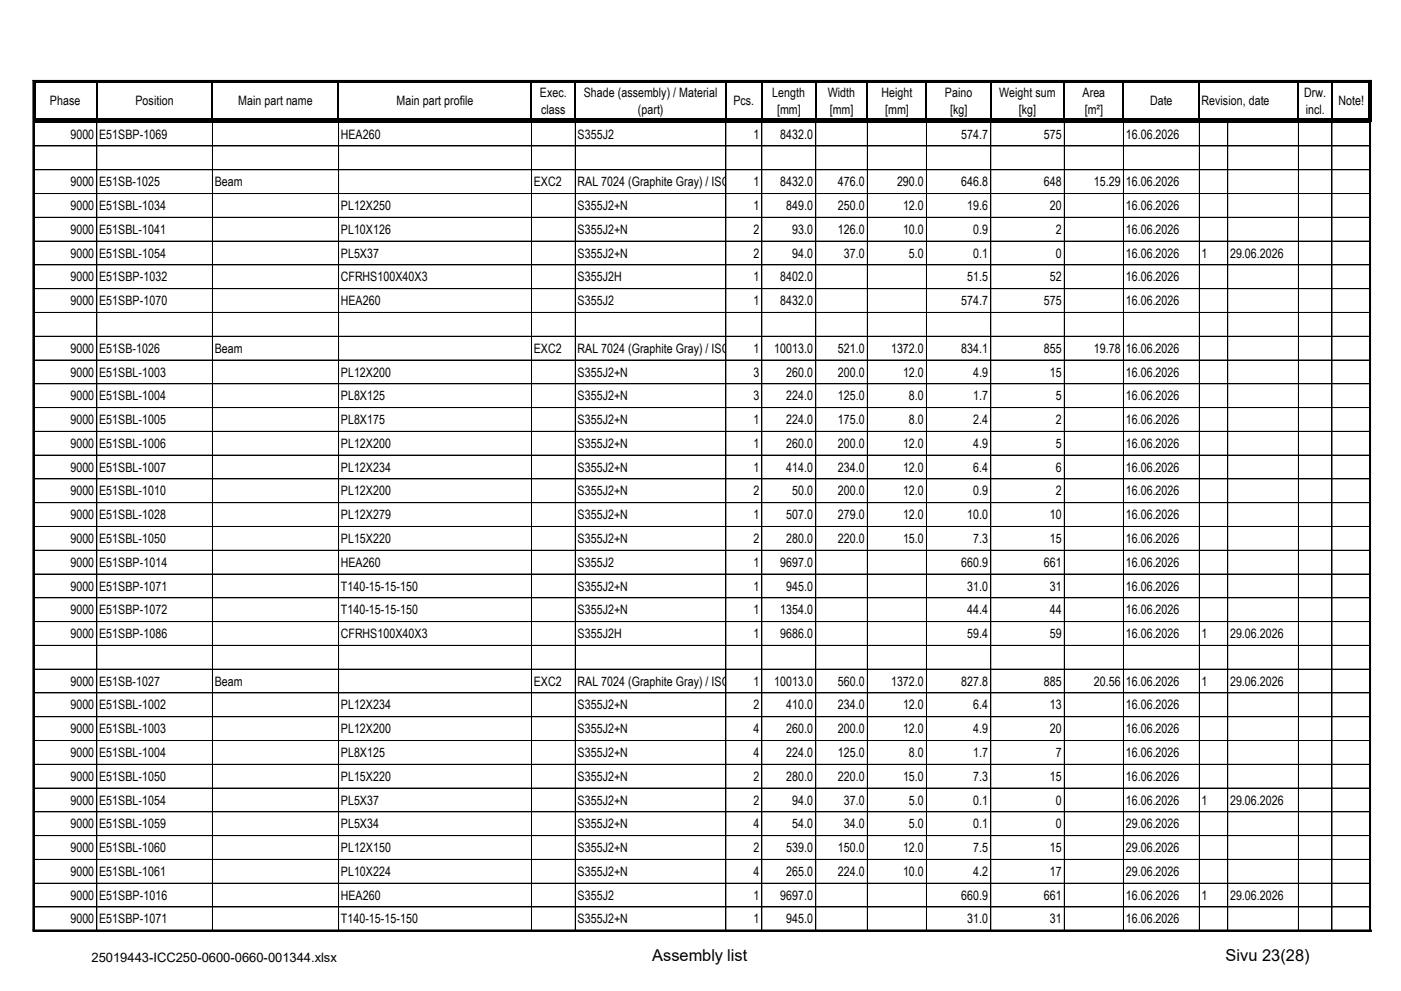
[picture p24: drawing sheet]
<svg xmlns="http://www.w3.org/2000/svg" width="297mm" height="210mm" viewBox="0 0 297 210" stroke-linecap="round" stroke-linejoin="round" font-family="sans-serif">
<defs><g id="words">
<g font-size="3.5">
<text x="138.2" y="203.6">Assembly list</text>
<text x="259.8" y="203.6">Sivu 23(28)</text>
</g>
<g font-size="2.8">
<text x="10.6" y="22.3">Phase</text>
<text x="28.7" y="22.3">Position</text>
<text x="50.5" y="22.3">Main part name</text>
<text x="84" y="22.3">Main part profile</text>
<text x="114.4" y="20.5">Exec.</text>
<text x="123.7" y="20.5">Shade (assembly) / Material</text>
<text x="155.4" y="22.3">Pcs.</text>
<text x="163.7" y="20.5">Length</text>
<text x="175.5" y="20.5">Width</text>
<text x="186.8" y="20.5">Height</text>
<text x="200.3" y="20.5">Paino</text>
<text x="211.8" y="20.5">Weight sum</text>
<text x="229.4" y="20.5">Area</text>
<text x="243.8" y="22.3">Date</text>
<text x="254.7" y="22.2">Revision, date</text>
<text x="276.4" y="20.5">Drw.</text>
<text x="283.7" y="22.3">Note!</text>
<text x="14.9" y="29.4">9000</text>
<text x="21" y="29.4">E51SBP-1069</text>
<text x="72.2" y="29.4">HEA260</text>
<text x="114.7" y="24.1">class</text>
<text x="122.4" y="29.4">S355J2</text>
<text x="135.2" y="24.1">(part)</text>
<text x="159.7" y="29.4">1</text>
<text x="164.7" y="24.1">[mm]</text>
<text x="165.4" y="29.4">8432.0</text>
<text x="175.9" y="24.1">[mm]</text>
<text x="187.6" y="24.1">[mm]</text>
<text x="201.4" y="24.1">[kg]</text>
<text x="203.7" y="29.4">574.7</text>
<text x="215.9" y="24.1">[kg]</text>
<text x="221.2" y="29.4">575</text>
<text x="229.9" y="24.1">[m²]</text>
<text x="238.6" y="29.4">16.06.2026</text>
<text x="276.7" y="24.1">incl.</text>
<text x="14.9" y="39.5">9000</text>
<text x="21" y="39.5">E51SB-1025</text>
<text x="45.5" y="39.5">Beam</text>
<text x="113.1" y="39.5">EXC2</text>
<text x="122.4" y="39.5">RAL 7024 (Graphite Gray) / ISO12944-5</text>
<text x="159.7" y="39.5">1</text>
<text x="165.4" y="39.5">8432.0</text>
<text x="177.6" y="39.5">476.0</text>
<text x="190.1" y="39.5">290.0</text>
<text x="203.7" y="39.5">646.8</text>
<text x="221.2" y="39.5">648</text>
<text x="231.9" y="39.5">15.29</text>
<text x="238.6" y="39.5">16.06.2026</text>
<text x="14.9" y="44.5">9000</text>
<text x="21" y="44.5">E51SBL-1034</text>
<text x="72.2" y="44.5">PL12X250</text>
<text x="122.4" y="44.5">S355J2+N</text>
<text x="159.7" y="44.5">1</text>
<text x="166.6" y="44.5">849.0</text>
<text x="177.6" y="44.5">250.0</text>
<text x="191.4" y="44.5">12.0</text>
<text x="205" y="44.5">19.6</text>
<text x="222.5" y="44.5">20</text>
<text x="238.6" y="44.5">16.06.2026</text>
<text x="14.9" y="49.5">9000</text>
<text x="21" y="49.5">E51SBL-1041</text>
<text x="72.2" y="49.5">PL10X126</text>
<text x="122.4" y="49.5">S355J2+N</text>
<text x="159.7" y="49.5">2</text>
<text x="167.9" y="49.5">93.0</text>
<text x="177.6" y="49.5">126.0</text>
<text x="191.4" y="49.5">10.0</text>
<text x="206.3" y="49.5">0.9</text>
<text x="223.8" y="49.5">2</text>
<text x="238.6" y="49.5">16.06.2026</text>
<text x="14.9" y="54.6">9000</text>
<text x="14.9" y="59.6">9000</text>
<text x="21" y="54.6">E51SBL-1054</text>
<text x="21" y="59.6">E51SBP-1032</text>
<text x="72.2" y="54.6">PL5X37</text>
<text x="72.2" y="59.6">CFRHS100X40X3</text>
<text x="122.4" y="54.6">S355J2+N</text>
<text x="122.4" y="59.6">S355J2H</text>
<text x="159.7" y="54.6">2</text>
<text x="159.7" y="59.6">1</text>
<text x="165.4" y="59.6">8402.0</text>
<text x="167.9" y="54.6">94.0</text>
<text x="178.9" y="54.6">37.0</text>
<text x="192.7" y="54.6">5.0</text>
<text x="205" y="59.6">51.5</text>
<text x="206.3" y="54.6">0.1</text>
<text x="222.5" y="59.6">52</text>
<text x="223.8" y="54.6">0</text>
<text x="238.6" y="54.6">16.06.2026</text>
<text x="238.6" y="59.6">16.06.2026</text>
<text x="254.7" y="54.6">1</text>
<text x="260.7" y="54.6">29.06.2026</text>
<text x="14.9" y="64.7">9000</text>
<text x="21" y="64.7">E51SBP-1070</text>
<text x="72.2" y="64.7">HEA260</text>
<text x="122.4" y="64.7">S355J2</text>
<text x="159.7" y="64.7">1</text>
<text x="165.4" y="64.7">8432.0</text>
<text x="203.7" y="64.7">574.7</text>
<text x="221.2" y="64.7">575</text>
<text x="238.6" y="64.7">16.06.2026</text>
<text x="14.9" y="74.7">9000</text>
<text x="21" y="74.7">E51SB-1026</text>
<text x="45.5" y="74.7">Beam</text>
<text x="113.1" y="74.7">EXC2</text>
<text x="122.4" y="74.7">RAL 7024 (Graphite Gray) / ISO12944-5</text>
<text x="159.7" y="74.7">1</text>
<text x="164.1" y="74.7">10013.0</text>
<text x="177.6" y="74.7">521.0</text>
<text x="188.8" y="74.7">1372.0</text>
<text x="203.7" y="74.7">834.1</text>
<text x="221.2" y="74.7">855</text>
<text x="231.9" y="74.7">19.78</text>
<text x="238.6" y="74.7">16.06.2026</text>
<text x="14.9" y="79.8">9000</text>
<text x="21" y="79.8">E51SBL-1003</text>
<text x="72.2" y="79.8">PL12X200</text>
<text x="122.4" y="79.8">S355J2+N</text>
<text x="159.7" y="79.8">3</text>
<text x="166.6" y="79.8">260.0</text>
<text x="177.6" y="79.8">200.0</text>
<text x="191.4" y="79.8">12.0</text>
<text x="206.3" y="79.8">4.9</text>
<text x="222.5" y="79.8">15</text>
<text x="238.6" y="79.8">16.06.2026</text>
<text x="14.9" y="84.8">9000</text>
<text x="14.9" y="89.8">9000</text>
<text x="21" y="84.8">E51SBL-1004</text>
<text x="21" y="89.8">E51SBL-1005</text>
<text x="72.2" y="84.8">PL8X125</text>
<text x="72.2" y="89.8">PL8X175</text>
<text x="122.4" y="84.8">S355J2+N</text>
<text x="122.4" y="89.8">S355J2+N</text>
<text x="159.7" y="84.8">3</text>
<text x="159.7" y="89.8">1</text>
<text x="166.6" y="84.8">224.0</text>
<text x="166.6" y="89.8">224.0</text>
<text x="177.6" y="84.8">125.0</text>
<text x="177.6" y="89.8">175.0</text>
<text x="192.7" y="84.8">8.0</text>
<text x="192.7" y="89.8">8.0</text>
<text x="206.3" y="84.8">1.7</text>
<text x="206.3" y="89.8">2.4</text>
<text x="223.8" y="84.8">5</text>
<text x="223.8" y="89.8">2</text>
<text x="238.6" y="84.8">16.06.2026</text>
<text x="238.6" y="89.8">16.06.2026</text>
<text x="14.9" y="94.9">9000</text>
<text x="21" y="94.9">E51SBL-1006</text>
<text x="72.2" y="94.9">PL12X200</text>
<text x="122.4" y="94.9">S355J2+N</text>
<text x="159.7" y="94.9">1</text>
<text x="166.6" y="94.9">260.0</text>
<text x="177.6" y="94.9">200.0</text>
<text x="191.4" y="94.9">12.0</text>
<text x="206.3" y="94.9">4.9</text>
<text x="223.8" y="94.9">5</text>
<text x="238.6" y="94.9">16.06.2026</text>
<text x="14.9" y="99.9">9000</text>
<text x="21" y="99.9">E51SBL-1007</text>
<text x="72.2" y="99.9">PL12X234</text>
<text x="122.4" y="99.9">S355J2+N</text>
<text x="159.7" y="99.9">1</text>
<text x="166.6" y="99.9">414.0</text>
<text x="177.6" y="99.9">234.0</text>
<text x="191.4" y="99.9">12.0</text>
<text x="206.3" y="99.9">6.4</text>
<text x="223.8" y="99.9">6</text>
<text x="238.6" y="99.9">16.06.2026</text>
<text x="14.9" y="105">9000</text>
<text x="21" y="105">E51SBL-1010</text>
<text x="72.2" y="105">PL12X200</text>
<text x="122.4" y="105">S355J2+N</text>
<text x="159.7" y="105">2</text>
<text x="167.9" y="105">50.0</text>
<text x="177.6" y="105">200.0</text>
<text x="191.4" y="105">12.0</text>
<text x="206.3" y="105">0.9</text>
<text x="223.8" y="105">2</text>
<text x="238.6" y="105">16.06.2026</text>
<text x="14.9" y="110">9000</text>
<text x="21" y="110">E51SBL-1028</text>
<text x="72.2" y="110">PL12X279</text>
<text x="122.4" y="110">S355J2+N</text>
<text x="159.7" y="110">1</text>
<text x="166.6" y="110">507.0</text>
<text x="177.6" y="110">279.0</text>
<text x="191.4" y="110">12.0</text>
<text x="205" y="110">10.0</text>
<text x="222.5" y="110">10</text>
<text x="238.6" y="110">16.06.2026</text>
<text x="14.9" y="115">9000</text>
<text x="21" y="115">E51SBL-1050</text>
<text x="72.2" y="115">PL15X220</text>
<text x="122.4" y="115">S355J2+N</text>
<text x="159.7" y="115">2</text>
<text x="166.6" y="115">280.0</text>
<text x="177.6" y="115">220.0</text>
<text x="191.4" y="115">15.0</text>
<text x="206.3" y="115">7.3</text>
<text x="222.5" y="115">15</text>
<text x="238.6" y="115">16.06.2026</text>
<text x="14.9" y="120.1">9000</text>
<text x="14.9" y="125.1">9000</text>
<text x="21" y="120.1">E51SBP-1014</text>
<text x="21" y="125.1">E51SBP-1071</text>
<text x="72.2" y="120.1">HEA260</text>
<text x="72.2" y="125.1">T140-15-15-150</text>
<text x="122.4" y="120.1">S355J2</text>
<text x="122.4" y="125.1">S355J2+N</text>
<text x="159.7" y="120.1">1</text>
<text x="159.7" y="125.1">1</text>
<text x="165.4" y="120.1">9697.0</text>
<text x="166.6" y="125.1">945.0</text>
<text x="203.7" y="120.1">660.9</text>
<text x="205" y="125.1">31.0</text>
<text x="221.2" y="120.1">661</text>
<text x="222.5" y="125.1">31</text>
<text x="238.6" y="120.1">16.06.2026</text>
<text x="238.6" y="125.1">16.06.2026</text>
<text x="14.9" y="130.2">9000</text>
<text x="21" y="130.2">E51SBP-1072</text>
<text x="72.2" y="130.2">T140-15-15-150</text>
<text x="122.4" y="130.2">S355J2+N</text>
<text x="159.7" y="130.2">1</text>
<text x="165.4" y="130.2">1354.0</text>
<text x="205" y="130.2">44.4</text>
<text x="222.5" y="130.2">44</text>
<text x="238.6" y="130.2">16.06.2026</text>
<text x="14.9" y="135.2">9000</text>
<text x="21" y="135.2">E51SBP-1086</text>
<text x="72.2" y="135.2">CFRHS100X40X3</text>
<text x="122.4" y="135.2">S355J2H</text>
<text x="159.7" y="135.2">1</text>
<text x="165.4" y="135.2">9686.0</text>
<text x="205" y="135.2">59.4</text>
<text x="222.5" y="135.2">59</text>
<text x="238.6" y="135.2">16.06.2026</text>
<text x="254.7" y="135.2">1</text>
<text x="260.7" y="135.2">29.06.2026</text>
<text x="14.9" y="145.3">9000</text>
<text x="21" y="145.3">E51SB-1027</text>
<text x="45.5" y="145.3">Beam</text>
<text x="113.1" y="145.3">EXC2</text>
<text x="122.4" y="145.3">RAL 7024 (Graphite Gray) / ISO12944-5</text>
<text x="159.7" y="145.3">1</text>
<text x="164.1" y="145.3">10013.0</text>
<text x="177.6" y="145.3">560.0</text>
<text x="188.8" y="145.3">1372.0</text>
<text x="203.7" y="145.3">827.8</text>
<text x="221.2" y="145.3">885</text>
<text x="231.9" y="145.3">20.56</text>
<text x="238.6" y="145.3">16.06.2026</text>
<text x="254.7" y="145.3">1</text>
<text x="260.7" y="145.3">29.06.2026</text>
<text x="14.9" y="150.3">9000</text>
<text x="14.9" y="155.4">9000</text>
<text x="21" y="150.3">E51SBL-1002</text>
<text x="21" y="155.4">E51SBL-1003</text>
<text x="72.2" y="150.3">PL12X234</text>
<text x="72.2" y="155.4">PL12X200</text>
<text x="122.4" y="150.3">S355J2+N</text>
<text x="122.4" y="155.4">S355J2+N</text>
<text x="159.7" y="150.3">2</text>
<text x="159.7" y="155.4">4</text>
<text x="166.6" y="150.3">410.0</text>
<text x="166.6" y="155.4">260.0</text>
<text x="177.6" y="150.3">234.0</text>
<text x="177.6" y="155.4">200.0</text>
<text x="191.4" y="150.3">12.0</text>
<text x="191.4" y="155.4">12.0</text>
<text x="206.3" y="150.3">6.4</text>
<text x="206.3" y="155.4">4.9</text>
<text x="222.5" y="150.3">13</text>
<text x="222.5" y="155.4">20</text>
<text x="238.6" y="150.3">16.06.2026</text>
<text x="238.6" y="155.4">16.06.2026</text>
<text x="14.9" y="160.4">9000</text>
<text x="21" y="160.4">E51SBL-1004</text>
<text x="72.2" y="160.4">PL8X125</text>
<text x="122.4" y="160.4">S355J2+N</text>
<text x="159.7" y="160.4">4</text>
<text x="166.6" y="160.4">224.0</text>
<text x="177.6" y="160.4">125.0</text>
<text x="192.7" y="160.4">8.0</text>
<text x="206.3" y="160.4">1.7</text>
<text x="223.8" y="160.4">7</text>
<text x="238.6" y="160.4">16.06.2026</text>
<text x="14.9" y="165.4">9000</text>
<text x="21" y="165.4">E51SBL-1050</text>
<text x="72.2" y="165.4">PL15X220</text>
<text x="122.4" y="165.4">S355J2+N</text>
<text x="159.7" y="165.4">2</text>
<text x="166.6" y="165.4">280.0</text>
<text x="177.6" y="165.4">220.0</text>
<text x="191.4" y="165.4">15.0</text>
<text x="206.3" y="165.4">7.3</text>
<text x="222.5" y="165.4">15</text>
<text x="238.6" y="165.4">16.06.2026</text>
<text x="14.9" y="170.5">9000</text>
<text x="21" y="170.5">E51SBL-1054</text>
<text x="72.2" y="170.5">PL5X37</text>
<text x="122.4" y="170.5">S355J2+N</text>
<text x="159.7" y="170.5">2</text>
<text x="167.9" y="170.5">94.0</text>
<text x="178.9" y="170.5">37.0</text>
<text x="192.7" y="170.5">5.0</text>
<text x="206.3" y="170.5">0.1</text>
<text x="223.8" y="170.5">0</text>
<text x="238.6" y="170.5">16.06.2026</text>
<text x="254.7" y="170.5">1</text>
<text x="260.7" y="170.5">29.06.2026</text>
<text x="14.9" y="175.5">9000</text>
<text x="21" y="175.5">E51SBL-1059</text>
<text x="72.2" y="175.5">PL5X34</text>
<text x="122.4" y="175.5">S355J2+N</text>
<text x="159.7" y="175.5">4</text>
<text x="167.9" y="175.5">54.0</text>
<text x="178.9" y="175.5">34.0</text>
<text x="192.7" y="175.5">5.0</text>
<text x="206.3" y="175.5">0.1</text>
<text x="223.8" y="175.5">0</text>
<text x="238.6" y="175.5">29.06.2026</text>
<text x="14.9" y="180.5">9000</text>
<text x="14.9" y="185.6">9000</text>
<text x="21" y="180.5">E51SBL-1060</text>
<text x="21" y="185.6">E51SBL-1061</text>
<text x="72.2" y="180.5">PL12X150</text>
<text x="72.2" y="185.6">PL10X224</text>
<text x="122.4" y="180.5">S355J2+N</text>
<text x="122.4" y="185.6">S355J2+N</text>
<text x="159.7" y="180.5">2</text>
<text x="159.7" y="185.6">4</text>
<text x="166.6" y="180.5">539.0</text>
<text x="166.6" y="185.6">265.0</text>
<text x="177.6" y="180.5">150.0</text>
<text x="177.6" y="185.6">224.0</text>
<text x="191.4" y="180.5">12.0</text>
<text x="191.4" y="185.6">10.0</text>
<text x="206.3" y="180.5">7.5</text>
<text x="206.3" y="185.6">4.2</text>
<text x="222.5" y="180.5">15</text>
<text x="222.5" y="185.6">17</text>
<text x="238.6" y="180.5">29.06.2026</text>
<text x="238.6" y="185.6">29.06.2026</text>
<text x="14.9" y="190.6">9000</text>
<text x="21" y="190.6">E51SBP-1016</text>
<text x="72.2" y="190.6">HEA260</text>
<text x="122.4" y="190.6">S355J2</text>
<text x="159.7" y="190.6">1</text>
<text x="165.4" y="190.6">9697.0</text>
<text x="203.7" y="190.6">660.9</text>
<text x="221.2" y="190.6">661</text>
<text x="238.6" y="190.6">16.06.2026</text>
<text x="254.7" y="190.6">1</text>
<text x="260.7" y="190.6">29.06.2026</text>
<text x="14.9" y="195.7">9000</text>
<text x="21" y="195.7">E51SBP-1071</text>
<text x="72.2" y="195.7">T140-15-15-150</text>
<text x="122.4" y="195.7">S355J2+N</text>
<text x="159.7" y="195.7">1</text>
<text x="166.6" y="195.7">945.0</text>
<text x="205" y="195.7">31.0</text>
<text x="222.5" y="195.7">31</text>
<text x="238.6" y="195.7">16.06.2026</text>
<text x="19.4" y="203.8">25019443-ICC250-0600-0660-001344.xlsx</text>
</g>
</g></defs>
<path d="M7.3 17.3v8.6M7.5 17.4h283.2" fill="none" stroke="#000" stroke-width=".22"/>
<g fill="none" stroke="#000" stroke-width=".34">
<path d="M7 17.2h283.6M7.1 17v180.4M20.5 17.5v7.7M45 17.5v7.7M71.7 17.5v7.7M112.6 17.5v7.7M121.9 17.5v7.7M153.8 17.5v7.7M161.4 17.5v7.7M172.9 17.5v7.7M183.8 17.5v7.7M196.3 17.5v7.7"/>
<path d="M210 17.5v7.7M225.5 17.5v7.7M238.1 17.5v7.7M254.2 17.5v7.7M275.2 17.5v7.7M282.3 17.5v7.7M290.4 17v180.4M7 197.2h283.6"/>
</g>
<g fill="#000">
<path d="M7.5 25.2h283.2v.7h-283.2z" fill-rule="evenodd"/>
<path d="M20.5 25.9v.1z" fill-rule="evenodd"/>
<path d="M45 25.9v.1z" fill-rule="evenodd"/>
<path d="M71.7 25.9l.1 .1z" fill-rule="evenodd"/>
<path d="M112.6 25.9l.1 .1z" fill-rule="evenodd"/>
<path d="M121.9 25.9v.1z" fill-rule="evenodd"/>
<path d="M153.8 25.9l.1 .1z" fill-rule="evenodd"/>
<path d="M161.4 25.9l.1 .1z" fill-rule="evenodd"/>
<path d="M172.9 25.9v.1z" fill-rule="evenodd"/>
<path d="M183.8 25.9v.1z" fill-rule="evenodd"/>
<path d="M196.3 25.9l.1 .1z" fill-rule="evenodd"/>
<path d="M210 25.9v.1z" fill-rule="evenodd"/>
<path d="M225.5 25.9l.1 .1z" fill-rule="evenodd"/>
<path d="M238.1 25.9v.1z" fill-rule="evenodd"/>
<path d="M254.2 25.9v.1z" fill-rule="evenodd"/>
<path d="M260.2 25.9v.1z" fill-rule="evenodd"/>
<path d="M275.2 25.9v.1z" fill-rule="evenodd"/>
<path d="M282.3 25.9v.1z" fill-rule="evenodd"/>
<path d="M290.1 17.5h.6v8.4h-.6z" fill-rule="evenodd"/>
<path d="M290.4 25.9l.1 .1z" fill-rule="evenodd"/>
</g>
<g fill="none" stroke="#000" stroke-width=".21">
<path d="M290.3 17v180.3M290.6 17h-283.6v180.3M7.2 30.9h283.3M7.2 36h283.3M20.5 25.9v171.3M45 25.9v171.3M71.8 25.9v171.3M112.6 25.9v171.3M121.9 25.9v171.3M153.8 25.9v171.3M161.5 25.9v171.3M172.9 25.9v171.3"/>
<path d="M183.8 25.9v171.3M196.4 25.9v171.3M210 25.9v171.3M225.6 25.9v171.3M238.1 25.9v171.3M254.2 25.9v171.3M260.2 25.9v171.3M275.2 25.9v171.3M282.3 25.9v171.3M290.5 25.9v171.3h-283.3M7.2 41h283.3M7.2 46h283.3"/>
<path d="M7.2 56.1h283.3M290.5 51.1h-283.3M7.2 61.2h283.3M7.2 66.2h283.3M7.2 71.2h283.3M290.5 76.3h-283.3M7.2 81.3h283.3M7.2 86.4h283.3M7.2 91.4h283.3M7.2 96.4h283.3M7.2 101.5h283.3M7.2 111.6h283.3"/>
<path d="M7.2 116.6h283.3M290.5 106.5h-283.3M7.2 121.6h283.3M7.2 126.7h283.3M7.2 131.7h283.3M7.2 136.7h283.3M7.2 141.8h283.3M7.2 146.8h283.3M7.2 156.9h283.3M290.5 151.9h-283.3M7.2 161.9h283.3M290.5 167h-283.3"/>
<path d="M290.5 172h-283.3M290.5 177.1h-283.3M7 197h283.6M290.5 182.1h-283.3M290.5 187.1h-283.3M290.5 192.2h-283.3"/>
</g>
<use href="#words"/>
</svg>
